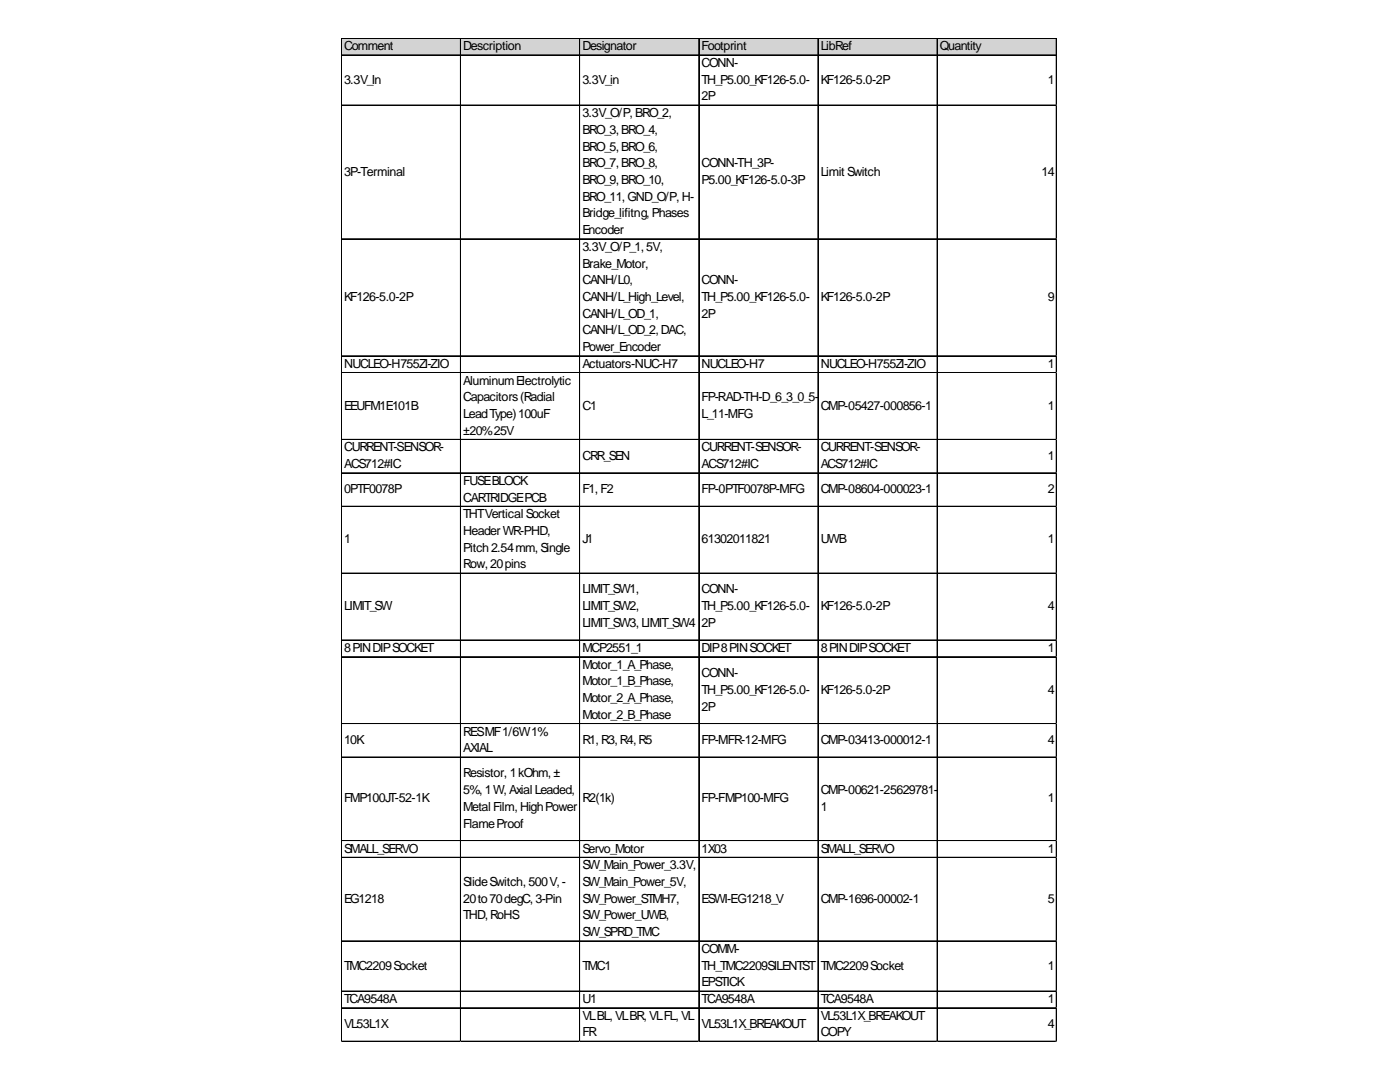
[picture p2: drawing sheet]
<svg xmlns="http://www.w3.org/2000/svg" width="279mm" height="216mm" viewBox="0 0 279 216" stroke-linecap="round" stroke-linejoin="round" font-family="sans-serif">
<defs><g id="words">
<g font-size="2.5">
<text x="68.7" y="10">Comment</text>
<text x="92.4" y="10">Description</text>
<text x="116.2" y="10">Designator</text>
<text x="140" y="10">Footprint</text>
<text x="163.8" y="10">LibRef</text>
<text x="187.6" y="10">Quantity</text>
<text x="68.7" y="16.7">3.3V_In</text>
<text x="116.2" y="16.7">3.3V_in</text>
<text x="140" y="13.4">CONN-</text>
<text x="140" y="16.7">TH_P5.00_KF126-5.0-</text>
<text x="163.8" y="16.7">KF126-5.0-2P</text>
<text x="209.1" y="16.7">1</text>
<text x="116.2" y="23.4">3.3V_O/P,BRO_2,</text>
<text x="140" y="20">2P</text>
<text x="116.2" y="26.7">BRO_3,BRO_4,</text>
<text x="68.7" y="35">3P-Terminal</text>
<text x="116.2" y="30">BRO_5,BRO_6,</text>
<text x="116.2" y="33.4">BRO_7,BRO_8,</text>
<text x="140" y="33.4">CONN-TH_3P-</text>
<text x="163.8" y="35">Limit Switch</text>
<text x="207.9" y="35">14</text>
<text x="116.2" y="36.7">BRO_9,BRO_10,</text>
<text x="116.2" y="40">BRO_11,GND_O/P,H-</text>
<text x="140" y="36.7">P5.00_KF126-5.0-3P</text>
<text x="116.2" y="43.4">Bridge_lifitng,Phases</text>
<text x="116.2" y="46.7">Encoder</text>
<text x="116.2" y="50">3.3V_O/P_1,5V,</text>
<text x="116.2" y="53.4">Brake_Motor,</text>
<text x="116.2" y="56.7">CANH/L0,</text>
<text x="140" y="56.7">CONN-</text>
<text x="68.7" y="60.1">KF126-5.0-2P</text>
<text x="116.2" y="60.1">CANH/L_High_Level,</text>
<text x="116.2" y="63.4">CANH/L_OD_1,</text>
<text x="140" y="60.1">TH_P5.00_KF126-5.0-</text>
<text x="140" y="63.4">2P</text>
<text x="163.8" y="60.1">KF126-5.0-2P</text>
<text x="209.1" y="60.1">9</text>
<text x="116.2" y="66.7">CANH/L_OD_2,DAC,</text>
<text x="116.2" y="70.1">Power_Encoder</text>
<text x="68.7" y="73.4">NUCLEO-H755ZI-ZIO</text>
<text x="92.4" y="76.7">AluminumElectrolytic</text>
<text x="116.2" y="73.4">Actuators-NUC-H7</text>
<text x="140" y="73.4">NUCLEO-H7</text>
<text x="163.8" y="73.4">NUCLEO-H755ZI-ZIO</text>
<text x="209.1" y="73.4">1</text>
<text x="68.7" y="81.7">EEUFM1E101B</text>
<text x="92.4" y="80.1">Capacitors(Radial</text>
<text x="92.4" y="83.4">LeadType)100uF</text>
<text x="116.2" y="81.7">C1</text>
<text x="140" y="80.1">FP-RAD-TH-D_6_3_0_5-</text>
<text x="140" y="83.4">L_11-MFG</text>
<text x="163.8" y="81.7">CMP-05427-000856-1</text>
<text x="209.1" y="81.7">1</text>
<text x="92.4" y="86.7">±20%25V</text>
<text x="68.7" y="90.1">CURRENT-SENSOR-</text>
<text x="68.7" y="93.4">ACS712#IC</text>
<text x="116.2" y="91.7">CRR_SEN</text>
<text x="140" y="90.1">CURRENT-SENSOR-</text>
<text x="140" y="93.4">ACS712#IC</text>
<text x="163.8" y="90.1">CURRENT-SENSOR-</text>
<text x="163.8" y="93.4">ACS712#IC</text>
<text x="209.1" y="91.7">1</text>
<text x="68.7" y="98.4">0PTF0078P</text>
<text x="92.4" y="96.7">FUSEBLOCK</text>
<text x="92.4" y="100.1">CARTRIDGEPCB</text>
<text x="116.2" y="98.4">F1,F2</text>
<text x="140" y="98.4">FP-0PTF0078P-MFG</text>
<text x="163.8" y="98.4">CMP-08604-000023-1</text>
<text x="209.1" y="98.4">2</text>
<text x="92.4" y="103.4">THTVerticalSocket</text>
<text x="92.4" y="106.8">HeaderWR-PHD,</text>
<text x="68.7" y="108.4">1</text>
<text x="92.4" y="110.1">Pitch2.54mm,Single</text>
<text x="92.4" y="113.4">Row,20pins</text>
<text x="116.2" y="108.4">J1</text>
<text x="140" y="108.4">61302011821</text>
<text x="163.8" y="108.4">UWB</text>
<text x="209.1" y="108.4">1</text>
<text x="116.2" y="118.4">LIMIT_SW1,</text>
<text x="140" y="118.4">CONN-</text>
<text x="68.7" y="121.8">LIMIT_SW</text>
<text x="116.2" y="121.8">LIMIT_SW2,</text>
<text x="116.2" y="125.1">LIMIT_SW3,LIMIT_SW4</text>
<text x="140" y="121.8">TH_P5.00_KF126-5.0-</text>
<text x="140" y="125.1">2P</text>
<text x="163.8" y="121.8">KF126-5.0-2P</text>
<text x="209.1" y="121.8">4</text>
<text x="68.7" y="130.1">8PINDIPSOCKET</text>
<text x="116.2" y="130.1">MCP2551_1</text>
<text x="140" y="130.1">DIP8PINSOCKET</text>
<text x="163.8" y="130.1">8PINDIPSOCKET</text>
<text x="209.1" y="130.1">1</text>
<text x="116.2" y="133.4">Motor_1_A_Phase,</text>
<text x="116.2" y="136.8">Motor_1_B_Phase,</text>
<text x="140" y="135.1">CONN-</text>
<text x="116.2" y="140.1">Motor_2_A_Phase,</text>
<text x="116.2" y="143.4">Motor_2_B_Phase</text>
<text x="140" y="138.4">TH_P5.00_KF126-5.0-</text>
<text x="140" y="141.8">2P</text>
<text x="163.8" y="138.4">KF126-5.0-2P</text>
<text x="209.1" y="138.4">4</text>
<text x="68.7" y="148.4">10K</text>
<text x="92.4" y="146.8">RESMF1/6W1%</text>
<text x="116.2" y="148.4">R1,R3,R4,R5</text>
<text x="140" y="148.4">FP-MFR-12-MFG</text>
<text x="163.8" y="148.4">CMP-03413-000012-1</text>
<text x="209.1" y="148.4">4</text>
<text x="92.4" y="150.1">AXIAL</text>
<text x="92.4" y="155.1">Resistor, 1kOhm,±</text>
<text x="68.7" y="160.1">FMP100JT-52-1K</text>
<text x="92.4" y="158.5">5%,1W,AxialLeaded,</text>
<text x="92.4" y="161.8">MetalFilm,HighPower</text>
<text x="116.2" y="160.1">R2(1k)</text>
<text x="140" y="160.1">FP-FMP100-MFG</text>
<text x="163.8" y="158.5">CMP-00621-25629781-</text>
<text x="163.8" y="161.8">1</text>
<text x="209.1" y="160.1">1</text>
<text x="92.4" y="165.1">FlameProof</text>
<text x="68.7" y="170.1">SMALL_SERVO</text>
<text x="116.2" y="170.1">Servo_Motor</text>
<text x="116.2" y="173.5">SW_Main_Power_3.3V,</text>
<text x="140" y="170.1">1X03</text>
<text x="163.8" y="170.1">SMALL_SERVO</text>
<text x="209.1" y="170.1">1</text>
<text x="92.4" y="176.8">SlideSwitch,500V,-</text>
<text x="116.2" y="176.8">SW_Main_Power_5V,</text>
<text x="68.7" y="180.1">EG1218</text>
<text x="92.4" y="180.1">20to70degC,3-Pin</text>
<text x="92.4" y="183.5">THD,RoHS</text>
<text x="116.2" y="180.1">SW_Power_STMH7,</text>
<text x="116.2" y="183.5">SW_Power_UWB,</text>
<text x="140" y="180.1">ESWI-EG1218_V</text>
<text x="163.8" y="180.1">CMP-1696-00002-1</text>
<text x="209.1" y="180.1">5</text>
<text x="116.2" y="186.8">SW_SPRD_TMC</text>
<text x="140" y="190.1">COMM-</text>
<text x="68.7" y="193.5">TMC2209Socket</text>
<text x="116.2" y="193.5">TMC1</text>
<text x="140" y="193.5">TH_TMC2209SILENTST</text>
<text x="140" y="196.8">EPSTICK</text>
<text x="163.8" y="193.5">TMC2209Socket</text>
<text x="209.1" y="193.5">1</text>
<text x="68.7" y="200.1">TCA9548A</text>
<text x="116.2" y="200.1">U1</text>
<text x="116.2" y="203.5">VLBL,VLBR,VLFL,VL</text>
<text x="140" y="200.1">TCA9548A</text>
<text x="163.8" y="200.1">TCA9548A</text>
<text x="163.8" y="203.5">VL53L1X_BREAKOUT</text>
<text x="209.1" y="200.1">1</text>
<text x="68.7" y="205.2">VL53L1X</text>
<text x="116.2" y="206.8">FR</text>
<text x="140" y="205.2">VL53L1X_BREAKOUT</text>
<text x="163.8" y="206.8">COPY</text>
<text x="209.1" y="205.2">4</text>
</g>
</g></defs>
<path d="M68.2 7.7h142.8v3.4h-142.8z" fill="#d3d3d3"/>
<g fill="none" stroke="#000" stroke-width=".2">
<path d="M68.1 7.6v200.3M68.2 7.6v200.3M68.2 7.6h142.7M68.2 7.7h142.7M68.2 11h142.7M91.9 7.8v200.1M92 7.8v200.1M115.7 7.8v200.1M139.4 7.8v200.1M139.5 7.8v200.1M163.2 7.8v200.1M163.3 7.8v200.1"/>
<path d="M187 7.8v200.1M187.1 7.8v200.1M210.8 7.8v200.1M210.9 7.8v200.1M68.2 21h142.7M68.2 47.6h142.7M68.2 47.7h142.7M68.2 71h142.7M68.2 71.1h142.7M68.2 74.3h142.7M68.2 74.4h142.7M68.2 87.7h142.7"/>
<path d="M68.2 94.3h142.7M68.2 94.4h142.7M68.2 101h142.7M68.2 101.1h142.7M68.2 114.4h142.7M68.2 127.7h142.7M68.2 127.8h142.7M68.2 131h142.7M68.2 131.1h142.7M68.2 144.4h142.7M68.2 151h142.7M68.2 151.1h142.7"/>
<path d="M68.2 167.7h142.7M68.2 167.8h142.7M68.2 171.1h142.7M68.2 187.7h142.7M68.2 187.8h142.7M68.2 197.7h142.7M68.2 197.8h142.7M68.2 201.1h142.7M68.2 207.8h142.7"/>
</g>
<path d="M68.1 207.9h.1" fill="none" stroke="#e0e0e0" stroke-width=".2"/>
<path d="M68.1 207.9h.1z" fill="#e0e0e0"/>
<path d="M91.9 207.9h.1" fill="none" stroke="#e0e0e0" stroke-width=".2"/>
<path d="M91.9 207.9h.1z" fill="#e0e0e0"/>
<path d="M115.7 207.9h.1" fill="none" stroke="#e0e0e0" stroke-width=".2"/>
<path d="M115.7 207.9h.1z" fill="#e0e0e0"/>
<path d="M139.4 207.9h.1" fill="none" stroke="#e0e0e0" stroke-width=".2"/>
<path d="M139.4 207.9h.2z" fill="#e0e0e0"/>
<path d="M163.2 207.9h.1" fill="none" stroke="#e0e0e0" stroke-width=".2"/>
<path d="M163.2 207.9h.2z" fill="#e0e0e0"/>
<path d="M187 207.9h.1" fill="none" stroke="#e0e0e0" stroke-width=".2"/>
<path d="M187 207.9h.1z" fill="#e0e0e0"/>
<path d="M210.8 207.9h.1" fill="none" stroke="#e0e0e0" stroke-width=".2"/>
<path d="M210.8 207.9h.1z" fill="#e0e0e0"/>
<path d="M210.9 21h.1" fill="none" stroke="#e0e0e0" stroke-width=".2"/>
<path d="M210.9 21l.1 .1z" fill="#e0e0e0"/>
<path d="M210.9 47.6h.1" fill="none" stroke="#e0e0e0" stroke-width=".2"/>
<path d="M210.9 47.6l.1 .2z" fill="#e0e0e0"/>
<path d="M210.9 71h.1" fill="none" stroke="#e0e0e0" stroke-width=".2"/>
<path d="M210.9 71l.1 .1z" fill="#e0e0e0"/>
<path d="M210.9 74.3h.1" fill="none" stroke="#e0e0e0" stroke-width=".2"/>
<path d="M210.9 74.3l.1 .2z" fill="#e0e0e0"/>
<path d="M210.9 87.7h.1" fill="none" stroke="#e0e0e0" stroke-width=".2"/>
<path d="M210.9 87.7l.1 .1z" fill="#e0e0e0"/>
<path d="M210.9 94.3h.1" fill="none" stroke="#e0e0e0" stroke-width=".2"/>
<path d="M210.9 94.3l.1 .2z" fill="#e0e0e0"/>
<path d="M210.9 101h.1" fill="none" stroke="#e0e0e0" stroke-width=".2"/>
<path d="M210.9 101l.1 .2z" fill="#e0e0e0"/>
<path d="M210.9 114.4h.1" fill="none" stroke="#e0e0e0" stroke-width=".2"/>
<path d="M210.9 114.4l.1 .1z" fill="#e0e0e0"/>
<path d="M210.9 127.7h.1" fill="none" stroke="#e0e0e0" stroke-width=".2"/>
<path d="M210.9 127.7l.1 .1z" fill="#e0e0e0"/>
<path d="M210.9 131h.1" fill="none" stroke="#e0e0e0" stroke-width=".2"/>
<path d="M210.9 131l.1 .2z" fill="#e0e0e0"/>
<path d="M210.9 144.4h.1" fill="none" stroke="#e0e0e0" stroke-width=".2"/>
<path d="M210.9 144.4l.1 .1z" fill="#e0e0e0"/>
<path d="M210.9 151h.1" fill="none" stroke="#e0e0e0" stroke-width=".2"/>
<path d="M210.9 151l.1 .2z" fill="#e0e0e0"/>
<path d="M210.9 167.7h.1" fill="none" stroke="#e0e0e0" stroke-width=".2"/>
<path d="M210.9 167.7l.1 .2z" fill="#e0e0e0"/>
<path d="M210.9 171.1h.1" fill="none" stroke="#e0e0e0" stroke-width=".2"/>
<path d="M210.9 171.1l.1 .1z" fill="#e0e0e0"/>
<path d="M210.9 187.7h.1" fill="none" stroke="#e0e0e0" stroke-width=".2"/>
<path d="M210.9 187.7l.1 .2z" fill="#e0e0e0"/>
<path d="M210.9 197.7h.1" fill="none" stroke="#e0e0e0" stroke-width=".2"/>
<path d="M210.9 197.7l.1 .2z" fill="#e0e0e0"/>
<path d="M210.9 201.1h.1" fill="none" stroke="#e0e0e0" stroke-width=".2"/>
<path d="M210.9 201.1l.1 .1z" fill="#e0e0e0"/>
<path d="M210.9 207.8h.1" fill="none" stroke="#e0e0e0" stroke-width=".2"/>
<path d="M210.9 207.8l.1 .1z" fill="#e0e0e0"/>
<use href="#words"/>
</svg>
